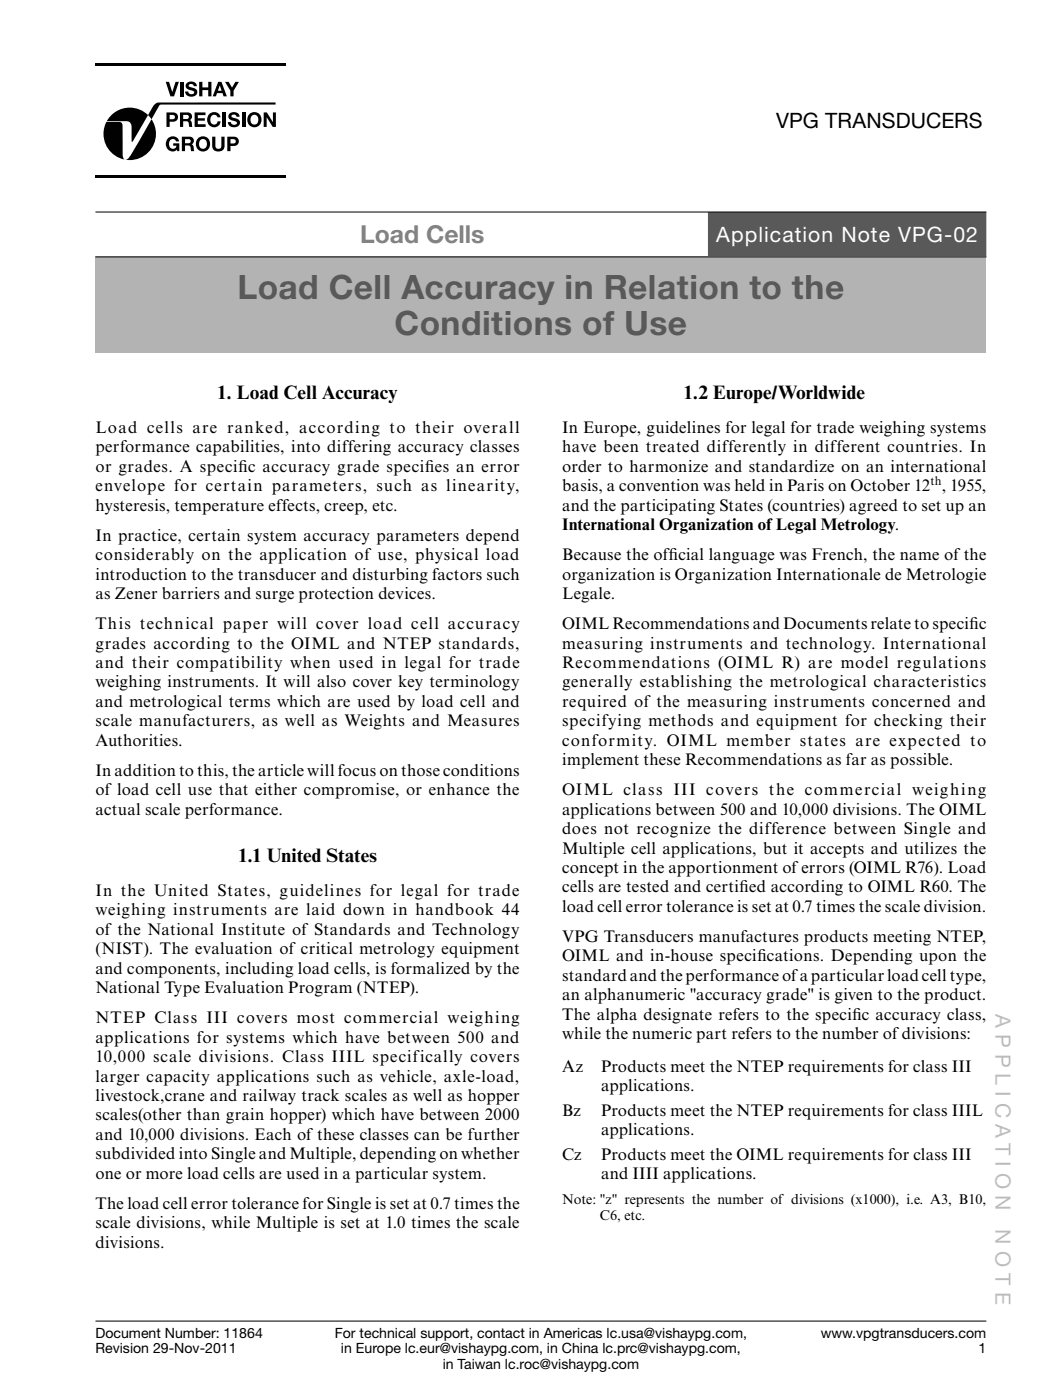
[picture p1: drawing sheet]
<svg xmlns="http://www.w3.org/2000/svg" width="210mm" height="279mm" viewBox="0 0 210 279" stroke-linecap="round" stroke-linejoin="round" font-family="sans-serif">
<defs><g id="words">
<g font-size="6.7" fill="#58595b">
<text x="47.4" y="59.7">Load Cell Accuracy in Relation to the</text>
<text x="78.7" y="66.8">Conditions of Use</text>
</g>
<text font-size="4.9" fill="#808285" x="71.8" y="48.6">Load Cells</text>
<text font-size="4.2" x="154.9" y="25.6">VPG TRANSDUCERS</text>
<text font-size="4.2" fill="#fff" x="142.9" y="48.3">Application Note VPG-02</text>
<g font-size="4.2" fill="#bcbec0">
<text x="198.7" y="202.3" transform="rotate(90 198.7 202.3)">A P P L I C A T I O N</text>
<text x="198.7" y="245.4" transform="rotate(90 198.7 245.4)">N O T E</text>
</g>
<g font-size="3.9">
<text x="43.3" y="79.7">1. Load Cell Accuracy</text>
<text x="136.4" y="79.7">1.2 Europe/Worldwide</text>
<text x="47.5" y="172.1">1.1 United States</text>
</g>
<g font-size="3.4">
<text x="19" y="86.4">Load cells are ranked, according to their overall</text>
<text x="112.2" y="86.4">In Europe, guidelines for legal for trade weighing systems</text>
<text x="19" y="90.3">performance capabilities, into differing accuracy classes</text>
<text x="19" y="94.2">or grades. A specif</text>
<text x="47.6" y="94.2">ic accuracy grade specif</text>
<text x="84.8" y="94.2">ies an error</text>
<text x="112.2" y="90.3">have been treated differently in different countries. In</text>
<text x="112.2" y="94.2">order to harmonize and standardize on an international</text>
<text x="19" y="98">envelope for certain parameters, such as linearity,</text>
<text x="19" y="101.9">hysteresis, temperature effects, creep, etc.</text>
<text x="112.2" y="98">basis, a convention was held in Paris on October 12 , 1955,</text>
<text x="112.2" y="101.9">and the participating States (countries) agreed to set up an</text>
<text x="19" y="107.9">In practice, certain system accuracy parameters depend</text>
<text x="112.2" y="105.8">International Organization of Legal Metrology.</text>
<text x="19" y="111.8">considerably on the application of use, physical load</text>
<text x="112.2" y="111.8">Because the off</text>
<text x="133.5" y="111.8">icial language was French, the name of the</text>
<text x="19" y="115.7">introduction to the transducer and disturbing factors such</text>
<text x="19" y="119.6">as Zener barriers and surge protection devices.</text>
<text x="112.2" y="115.7">organization is Organization Internationale de Metrologie</text>
<text x="112.2" y="119.6">Legale.</text>
<text x="19" y="125.5">This technical paper will cover load cell accuracy</text>
<text x="112.2" y="125.5">OIML Recommendations and Documents relate to specif</text>
<text x="193.5" y="125.5">ic</text>
<text x="19" y="129.4">grades according to the OIML and NTEP standards,</text>
<text x="112.2" y="129.4">measuring instruments and technology. International</text>
<text x="19" y="133.3">and their compatibility when used in legal for trade</text>
<text x="19" y="137.2">weighing instruments. It will also cover key terminology</text>
<text x="112.2" y="133.3">Recommendations (OIML R) are model regulations</text>
<text x="112.2" y="137.2">generally establishing the metrological characteristics</text>
<text x="19" y="141.1">and metrological terms which are used by load cell and</text>
<text x="112.2" y="141.1">required of the measuring instruments concerned and</text>
<text x="19" y="145">scale manufacturers, as well as Weights and Measures</text>
<text x="19" y="148.8">Authorities.</text>
<text x="112.2" y="145">specifying methods and equipment for checking their</text>
<text x="112.2" y="148.8">conformity. OIML member states are expected to</text>
<text x="19" y="154.8">In addition to this, the article will focus on those conditions</text>
<text x="112.2" y="152.7">implement these Recommendations as far as possible.</text>
<text x="19" y="158.7">of load cell use that either compromise, or enhance the</text>
<text x="112.2" y="158.7">OIML class III covers the commercial weighing</text>
<text x="19" y="162.6">actual scale performance.</text>
<text x="112.2" y="162.6">applications between 500 and 10,000 divisions. The OIML</text>
<text x="112.2" y="166.5">does not recognize the difference between Single and</text>
<text x="112.2" y="170.3">Multiple cell applications, but it accepts and utilizes the</text>
<text x="19" y="178.8">In the United States, guidelines for legal for trade</text>
<text x="112.2" y="174.2">concept in the apportionment of errors (OIML R76). Load</text>
<text x="112.2" y="178.1">cells are tested and certif</text>
<text x="147.6" y="178.1">ied according to OIML R60. The</text>
<text x="19" y="182.7">weighing instruments are laid down in handbook 44</text>
<text x="112.2" y="182">load cell error tolerance is set at 0.7 times the scale division.</text>
<text x="19" y="186.6">of the National Institute of Standards and Technology</text>
<text x="19" y="190.5">(NIST). The evaluation of critical metrology equipment</text>
<text x="112.2" y="188">VPG Transducers manufactures products meeting NTEP,</text>
<text x="112.2" y="191.9">OIML and in-house specif</text>
<text x="151.2" y="191.9">ications. Depending upon the</text>
<text x="19" y="194.3">and components, including load cells, is formalized by the</text>
<text x="112.2" y="195.7">standard and the performance of a particular load cell type,</text>
<text x="19" y="198.2">National Type Evaluation Program (NTEP).</text>
<text x="112.2" y="199.6">an alphanumeric &quot;accuracy grade&quot; is given to the product.</text>
<text x="112.2" y="203.5">The alpha designate refers to the specif</text>
<text x="170.1" y="203.5">ic accuracy class,</text>
<text x="19" y="204.2">NTEP Class III covers most commercial weighing</text>
<text x="19" y="208.1">applications for systems which have between 500 and</text>
<text x="112.2" y="207.4">while the numeric part refers to the number of divisions:</text>
<text x="19" y="212">10,000 scale divisions. Class IIIL specifically covers</text>
<text x="19" y="215.9">larger capacity applications such as vehicle, axle-load,</text>
<text x="112.2" y="213.9">Az</text>
<text x="119.9" y="213.9">Products meet the NTEP requirements for class III</text>
<text x="19" y="219.7">livestock,crane and railway track scales as well as hopper</text>
<text x="119.9" y="217.8">applications.</text>
<text x="19" y="223.6">scales(other than grain hopper) which have between 2000</text>
<text x="19" y="227.5">and 10,000 divisions. Each of these classes can be further</text>
<text x="112.2" y="222.7">Bz</text>
<text x="119.9" y="226.6">applications.</text>
<text x="119.9" y="222.7">Products meet the NTEP requirements for class IIIL</text>
<text x="19" y="231.4">subdivided into Single and Multiple, depending on whether</text>
<text x="112.2" y="231.4">Cz</text>
<text x="119.9" y="231.4">Products meet the OIML requirements for class III</text>
<text x="19" y="235.3">one or more load cells are used in a particular system.</text>
<text x="119.9" y="235.3">and IIII applications.</text>
<text x="19" y="241.3">The load cell error tolerance for Single is set at 0.7 times the</text>
<text x="19" y="245.1">scale divisions, while Multiple is set at 1.0 times the scale</text>
<text x="19" y="249">divisions.</text>
</g>
<g font-size="2.8">
<text x="112.2" y="240.3">Note: &quot;z&quot; represents the number of divisions (x1000), i.e. A3, B10,</text>
<text x="119.7" y="243.5">C6, etc.</text>
<text x="19" y="266.9">Document Number: 11864</text>
<text x="66.8" y="266.9">For technical support, contact in Americas lc.usa@vishaypg.com,</text>
<text x="163.8" y="266.9">www.vpgtransducers.com</text>
<text x="19" y="270.1">Revision 29-Nov-2011</text>
<text x="68.1" y="270.1">in Europe lc.eur@vishaypg.com, in China lc.prc@vishaypg.com,</text>
<text x="88.3" y="273.3">in Taiwan lc.roc@vishaypg.com</text>
<text x="195.3" y="270.1">1</text>
</g>
<text font-size="2.4" x="185.7" y="96.8">th</text>
</g></defs>
<path d="M141.5 42.5h55.2v8.6h-55.2z" fill="#58595b"/>
<path d="M141.5 42.5h55.2v8.6h-55.2z" fill="none" stroke="#58595b" stroke-width=".35"/>
<g fill="#000">
<path d="M33.1 16.3h.6l.7 2.1 .6-2.1h.7l-1 2.9h-.7zM35.9 16.3h.7v2.9h-.7zM37.4 16.5a1.2 1.2 0 0 1 1.9 .7h-.6a.49 .49 0 0 0-.5-.4 .49 .49 0 0 0-.5 .4l.8 .3a.91 .91 0 0 1 .9 1.1 .91 .91 0 0 1-1.2 .7 1.1 1.1 0 0 1-1.3-1h.7a.63 .63 0 0 0 .5 .5 .63 .63 0 0 0 .7-.4l-.3-.3-.6-.1a.82 .82 0 0 1-.8-.6 .82 .82 0 0 1 .3-.9zM39.8 16.3h.6v1.1h1.2v-1.1h.6v2.9h-.6v-1.2h-1.2v1.2h-.6zM44.9 16.3h.7l.7 1.2 .7-1.2h.7l-1.1 1.8v1.1h-.6v-1.1zM19 12.7h38.1v.5h-38.1zM21.2 24.3h2.8a.88 .88 0 0 1 .5 1.3v5.3a.74 .74 0 0 0 .5 .9 .74 .74 0 0 0 .9-.5l4.3-7.5a5.2 5.2 0 0 1-4 8.1 5.2 5.2 0 0 1-5-7.6zM22.1 23.1a5.2 5.2 0 0 1 7.4-.1l-3.1 5.3-.1-.2v-2.7a1.14 1.14 0 0 0-1.6-1.2h-3.4zM33.6 27.5a1.29 1.29 0 0 1 2.1 .7h-.6a.74 .74 0 0 0-.9-.4 .74 .74 0 0 0-.5 .9 .76 .76 0 0 0 .6 1 .76 .76 0 0 0 .9-.6h-.6v-.5h1.2v1.6h-.4l-.1-.4a1.36 1.36 0 0 1-1.7 .1 1.36 1.36 0 0 1-.4-1.7zM38.8 22.4h2.2v.6h-1.5v.6h1.4v.5h-1.4v.7h1.5v.5h-2.2zM39.7 20.7h2.6zM41.9 22.7a1.31 1.31 0 0 1 2.1 .7h-.6a.75 .75 0 0 0-1-.5 .75 .75 0 0 0-.4 1 .74 .74 0 0 0 .5 1 .74 .74 0 0 0 .9-.7h.6a1.39 1.39 0 0 1-1.8 1.1 1.39 1.39 0 0 1-.8-1.9z"/>
<path d="M44.5 22.4h.6v2.9h-.6zM42.4 27.3h.6v1.8a.6 .6 0 0 0 .6 .6 .6 .6 0 0 0 .6-.6v-1.8h.6v1.8a1.23 1.23 0 0 1-1.2 1.1 1.23 1.23 0 0 1-1.2-1.1zM45.9 22.6a1.2 1.2 0 0 1 1.9 .7h-.6a.49 .49 0 0 0-.5-.4 .49 .49 0 0 0-.5 .4l.8 .3a.91 .91 0 0 1 .9 1.1 .91 .91 0 0 1-1.2 .7 1.1 1.1 0 0 1-1.2-1h.6a.63 .63 0 0 0 .5 .5 .63 .63 0 0 0 .7-.4l-.3-.3-.6-.1a.82 .82 0 0 1-.8-.6 .82 .82 0 0 1 .3-.9zM48.3 22.4h.6v2.9h-.6zM52.6 22.4h.7l1.2 2v-2h.6v2.9h-.7l-1.2-1.9v1.9h-.6zM30.8 20.9l.8-.4h23.4v.4h-22.8l-.4 .2-1.6 2.7-.7-.8zM19 34.9h38.1v.5h-38.1z"/>
<path d="M43.9 17l.3 1.1h-.7zM43.5 16.3l-1.1 2.9h.7l.2-.6h1.1l.2 .6h.7l-1.1-2.9z"/>
<path d="M33.9 22.9l.9 .2v.5l-.9 .2zM33.2 22.4v2.9h.7v-1a1.19 1.19 0 0 0 1.6-.9 .89 .89 0 0 0-1-1z"/>
<path d="M36.6 22.9l.9 .1a.42 .42 0 0 1 .2 .5 .42 .42 0 0 1-.4 .2h-.7zM35.9 22.4v2.9h.7v-1.1h.6a1 1 0 0 1 .6 1.1h.6l-.1-.4a.85 .85 0 0 0-.4-.9 .8 .8 0 0 0 .4-1 .8 .8 0 0 0-.8-.6z"/>
<path d="M36.9 27.8h1a.42 .42 0 0 1 .1 .5 .42 .42 0 0 1-.4 .3h-.7zM36.3 27.3v2.9h.6v-1.2h.7a1 1 0 0 1 .5 1.2h.7l-.1-.5a.85 .85 0 0 0-.5-.9 .8 .8 0 0 0 .5-.9 .8 .8 0 0 0-.8-.6z"/>
<path d="M39.9 28a.79 .79 0 0 1 1-.2 .79 .79 0 0 1 .4 .9 .8 .8 0 0 1-.8 1 .8 .8 0 0 1-.8-1zM39.1 28.7a1.48 1.48 0 0 0 2.9 0 1.48 1.48 0 0 0-2.9 0z"/>
<path d="M46 27.8l1 .1v.6l-1 .1zM45.4 27.3v2.9h.6v-1.1a1.19 1.19 0 0 0 1.7-.9 .89 .89 0 0 0-1-.9z"/>
<path d="M50.2 23.2a.79 .79 0 0 1 .9-.2 .79 .79 0 0 1 .5 .9 .8 .8 0 0 1-.8 1 .8 .8 0 0 1-.8-1zM49.3 23.9a1.5 1.5 0 0 0 3 0 1.5 1.5 0 0 0-3 0z"/>
</g>
<path d="M19 51.2h177.8v19.3h-177.8z" fill="#b1b4b6"/>
<path d="M19.1 51.3h177.7" fill="none" stroke="#000" stroke-width=".2"/>
<path d="M19 76.9h177.8v183.5h-177.8z" fill="#fff"/>
<path d="M19.1 42.3h177.7M19 263.6h177.8" fill="none" stroke="#000" stroke-width=".2"/>
<path d="M19 76.9h177.8v176.3h-177.8z" fill="#fff"/>
<use href="#words"/>
</svg>
